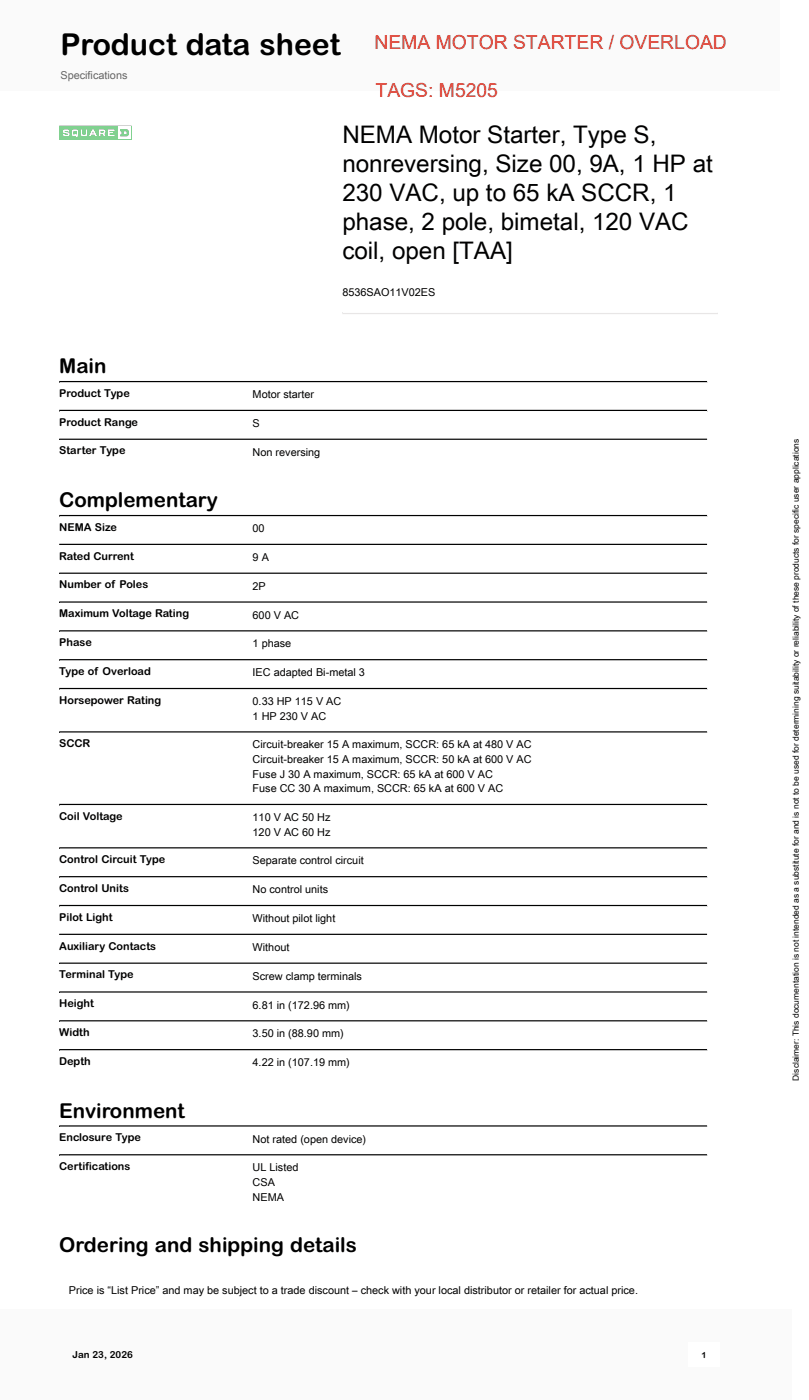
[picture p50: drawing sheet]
<svg xmlns="http://www.w3.org/2000/svg" width="177mm" height="307mm" viewBox="0 0 177 307" stroke-linecap="round" stroke-linejoin="round" font-family="sans-serif">
<defs><g id="words">
<text font-size="6.6" x="13.2" y="12.1">Product data sheet</text>
<g font-size="5.3">
<text x="74.9" y="31.2">NEMA Motor Starter, Type S,</text>
<text x="74.9" y="37.6">nonreversing, Size 00, 9A, 1 HP at</text>
<text x="74.9" y="43.9">230 VAC, up to 65 kA SCCR, 1</text>
<text x="74.9" y="50.3">phase, 2 pole, bimetal, 120 VAC</text>
<text x="74.9" y="56.6">coil, open [TAA]</text>
</g>
<g font-size="4.5">
<text x="13" y="81.8">Main</text>
<text x="13" y="111.1">Complementary</text>
<text x="13" y="244.8">Environment</text>
<text x="13" y="274.2">Ordering and shipping details</text>
</g>
<text font-size="4.2" fill="#db3324" x="82" y="10.6">NEMA MOTOR STARTER / OVERLOAD</text>
<text font-size="4.2" fill="#db3425" x="82.2" y="21.3">TAGS: M5205</text>
<text font-size="2.4" fill="#626469" x="13.2" y="17.3">Specifications</text>
<g font-size="2.4">
<text x="74.9" y="64.8">8536SAO11V02ES</text>
<text x="13" y="86.9">Product Type</text>
<text x="55.3" y="87.2">Motor starter</text>
<text x="13" y="93.2">Product Range</text>
<text x="55.3" y="93.5">S</text>
<text x="13" y="99.5">Starter Type</text>
<text x="55.3" y="99.8">Non reversing</text>
<text x="13" y="116.2">NEMA Size</text>
<text x="55.3" y="116.5">00</text>
<text x="13" y="122.5">Rated Current</text>
<text x="55.3" y="122.8">9 A</text>
<text x="13" y="128.8">Number of Poles</text>
<text x="55.3" y="129.1">2P</text>
<text x="13" y="135.2">Maximum Voltage Rating</text>
<text x="55.3" y="135.5">600 V AC</text>
<text x="13" y="141.5">Phase</text>
<text x="55.3" y="141.8">1 phase</text>
<text x="13" y="147.8">Type of Overload</text>
<text x="55.3" y="148.1">IEC adapted Bi-metal 3</text>
<text x="13" y="154.1">Horsepower Rating</text>
<text x="55.3" y="154.4">0.33 HP 115 V AC</text>
<text x="55.3" y="157.6">1 HP 230 V AC</text>
<text x="13" y="163.6">SCCR</text>
<text x="55.3" y="163.9">Circuit-breaker 15 A maximum, SCCR: 65 kA at 480 V AC</text>
<text x="55.3" y="167.1">Circuit-breaker 15 A maximum, SCCR: 50 kA at 600 V AC</text>
<text x="55.3" y="170.3">Fuse J 30 A maximum, SCCR: 65 kA at 600 V AC</text>
<text x="55.3" y="173.5">Fuse CC 30 A maximum, SCCR: 65 kA at 600 V AC</text>
<text x="13" y="179.5">Coil Voltage</text>
<text x="55.3" y="179.8">110 V AC 50 Hz</text>
<text x="55.3" y="183">120 V AC 60 Hz</text>
<text x="13" y="189">Control Circuit Type</text>
<text x="55.3" y="189.3">Separate control circuit</text>
<text x="13" y="195.3">Control Units</text>
<text x="55.3" y="195.6">No control units</text>
<text x="13" y="201.6">Pilot Light</text>
<text x="55.3" y="201.9">Without pilot light</text>
<text x="13" y="207.9">Auxiliary Contacts</text>
<text x="55.3" y="208.2">Without</text>
<text x="13" y="214.2">Terminal Type</text>
<text x="55.3" y="214.5">Screw clamp terminals</text>
<text x="13" y="220.6">Height</text>
<text x="55.3" y="220.8">6.81 in (172.96 mm)</text>
<text x="13" y="226.9">Width</text>
<text x="55.3" y="227.2">3.50 in (88.90 mm)</text>
<text x="13" y="233.2">Depth</text>
<text x="55.3" y="233.5">4.22 in (107.19 mm)</text>
<text x="13" y="249.9">Enclosure Type</text>
<text x="55.3" y="250.2">Not rated (open device)</text>
<text x="13" y="256.2">Certifi cations</text>
<text x="55.3" y="256.5">UL Listed</text>
<text x="55.3" y="259.7">CSA</text>
<text x="55.3" y="262.9">NEMA</text>
<text x="15.1" y="283.3">Price is “List Price” and may be subject to a trade discount – check with your local distributor or retailer for actual price.</text>
</g>
<text font-size="2.1" x="15.9" y="297.4">Jan 23, 2026</text>
<g font-size="1.9">
<text x="174.8" y="236.6" transform="rotate(-90 174.8 236.6)">Disclaimer: This documentation is not intended as a substitute for and is not to be used for determining suitability or reliability of these products for specific user applications</text>
<text x="153.6" y="297.3">1</text>
</g>
</g></defs>
<path d="M74.9 68.5h82.3zM74.9 68.5h82.3v.3h-82.3z" fill-rule="evenodd" fill="#e7e6e6"/>
<g fill="#000">
<path d="M13 83.7h141.8zM13 83.4h141.8v.3h-141.8z" fill-rule="evenodd"/>
<path d="M13 90l141.8 .1zM13 89.7h141.8v.4h-141.8z" fill-rule="evenodd"/>
<path d="M13 96.3l141.8 .1zM13 96h141.8v.4h-141.8z" fill-rule="evenodd"/>
<path d="M13 113l141.8 .1zM13 112.8h141.8v.3h-141.8z" fill-rule="evenodd"/>
<path d="M13 119.3l141.8 .1zM13 119.1h141.8v.3h-141.8z" fill-rule="evenodd"/>
<path d="M13 125.6l141.8 .1zM13 125.4h141.8v.3h-141.8z" fill-rule="evenodd"/>
<path d="M13 132h141.8zM13 131.7h141.8v.3h-141.8z" fill-rule="evenodd"/>
<path d="M13 138.3h141.8zM13 138h141.8v.3h-141.8z" fill-rule="evenodd"/>
<path d="M13 144.6h141.8zM13 144.3h141.8v.3h-141.8z" fill-rule="evenodd"/>
<path d="M13 150.9h141.8zM13 150.6h141.8v.3h-141.8z" fill-rule="evenodd"/>
<path d="M13 160.4l141.8 .1zM13 160.1h141.8v.4h-141.8z" fill-rule="evenodd"/>
<path d="M13 176.3h141.8zM13 176h141.8v.3h-141.8z" fill-rule="evenodd"/>
<path d="M13 185.8h141.8zM13 185.5h141.8v.3h-141.8z" fill-rule="evenodd"/>
<path d="M13 192.1l141.8 .1zM13 191.8h141.8v.4h-141.8z" fill-rule="evenodd"/>
<path d="M13 198.4l141.8 .1zM13 198.2h141.8v.3h-141.8z" fill-rule="evenodd"/>
<path d="M13 204.7l141.8 .1zM13 204.5h141.8v.3h-141.8z" fill-rule="evenodd"/>
<path d="M13 211l141.8 .1zM13 210.8h141.8v.3h-141.8z" fill-rule="evenodd"/>
<path d="M13 217.4h141.8zM13 217.1h141.8v.3h-141.8z" fill-rule="evenodd"/>
<path d="M13 223.7h141.8zM13 223.4h141.8v.3h-141.8z" fill-rule="evenodd"/>
<path d="M13 230h141.8zM13 229.7h141.8v.3h-141.8z" fill-rule="evenodd"/>
<path d="M13 246.7h141.8zM13 246.4h141.8v.3h-141.8z" fill-rule="evenodd"/>
<path d="M13 253l141.8 .1zM13 252.7h141.8v.4h-141.8z" fill-rule="evenodd"/>
</g>
<path d="M13 27.5h15.8v3.2h-15.8z" fill="#fff"/>
<path d="M13 27.5h15.8v3.2h-15.8zM26.2 28v2.2h2.1v-2.2zM15.7 28.5a1.3 1.3 0 0 0 .2 1.3l1.2 .2-.2-.2 .3-.2v-.8l-.1-.3-.4-.2h-.6zM23.6 28.3v1.5h1.5v-.3h-1.1v-.3h.8v-.3h-.8v-.2h1.1v-.4zM21.6 28.3v1.5h.4v-.5h.4l.3 .5h.5l-.4-.5 .3-.4-.2-.5zM20.2 28.3l-.8 1.5h.5l.2-.3h.6l.1 .3h.5l-.7-1.5zM17.7 28.3v1.1l.2 .4h.8l.4-.1v-1.4h-.3l-.2 1.2-.5-.1-.1-1.1zM13.8 28.5a.59 .59 0 0 0 .2 .7 .59 .59 0 0 0 .6 .1l.2 .1-1-.1v.4l.4 .1h.6a.47 .47 0 0 0 .5-.5 .47 .47 0 0 0-.7-.4l-.4-.1 .5-.1 .6 .1-.1-.3-.4-.2h-.6zM16.1 28.7h.7v.7l-.6-.1 .1 .2-.2-.1zM20.4 28.8l.1 .4h-.3zM22 28.7h.7v.3h-.7z" fill="#3dcd58"/>
<path d="M25.9 27.8h2.7v2.6h-2.7z" fill-rule="evenodd" fill="#fff"/>
<path d="M26.3 28.3v.5h.3v.6h-.3v.5l1.6-.1a1.12 1.12 0 0 0 0-1.4zM27.1 28.8h.6v.6h-.6z" fill="#3dcd58"/>
<path d="M33.3 26.9h39.8v39.8h-39.8z" fill="#fff"/>
<g fill="#fafafa">
<path d="M0 0h170.7v19.9h-170.7z"/>
<path d="M0 286.7h173.4v19.9h-173.4z"/>
<path d="M63.6 286.7h30.3v19.9h-30.3z"/>
<path d="M150.8 286.7h6.7v19.9h-6.7z"/>
</g>
<path d="M150.8 293.9h6.7v5.4h-6.7z" fill="#fff"/>
<use href="#words"/>
</svg>
